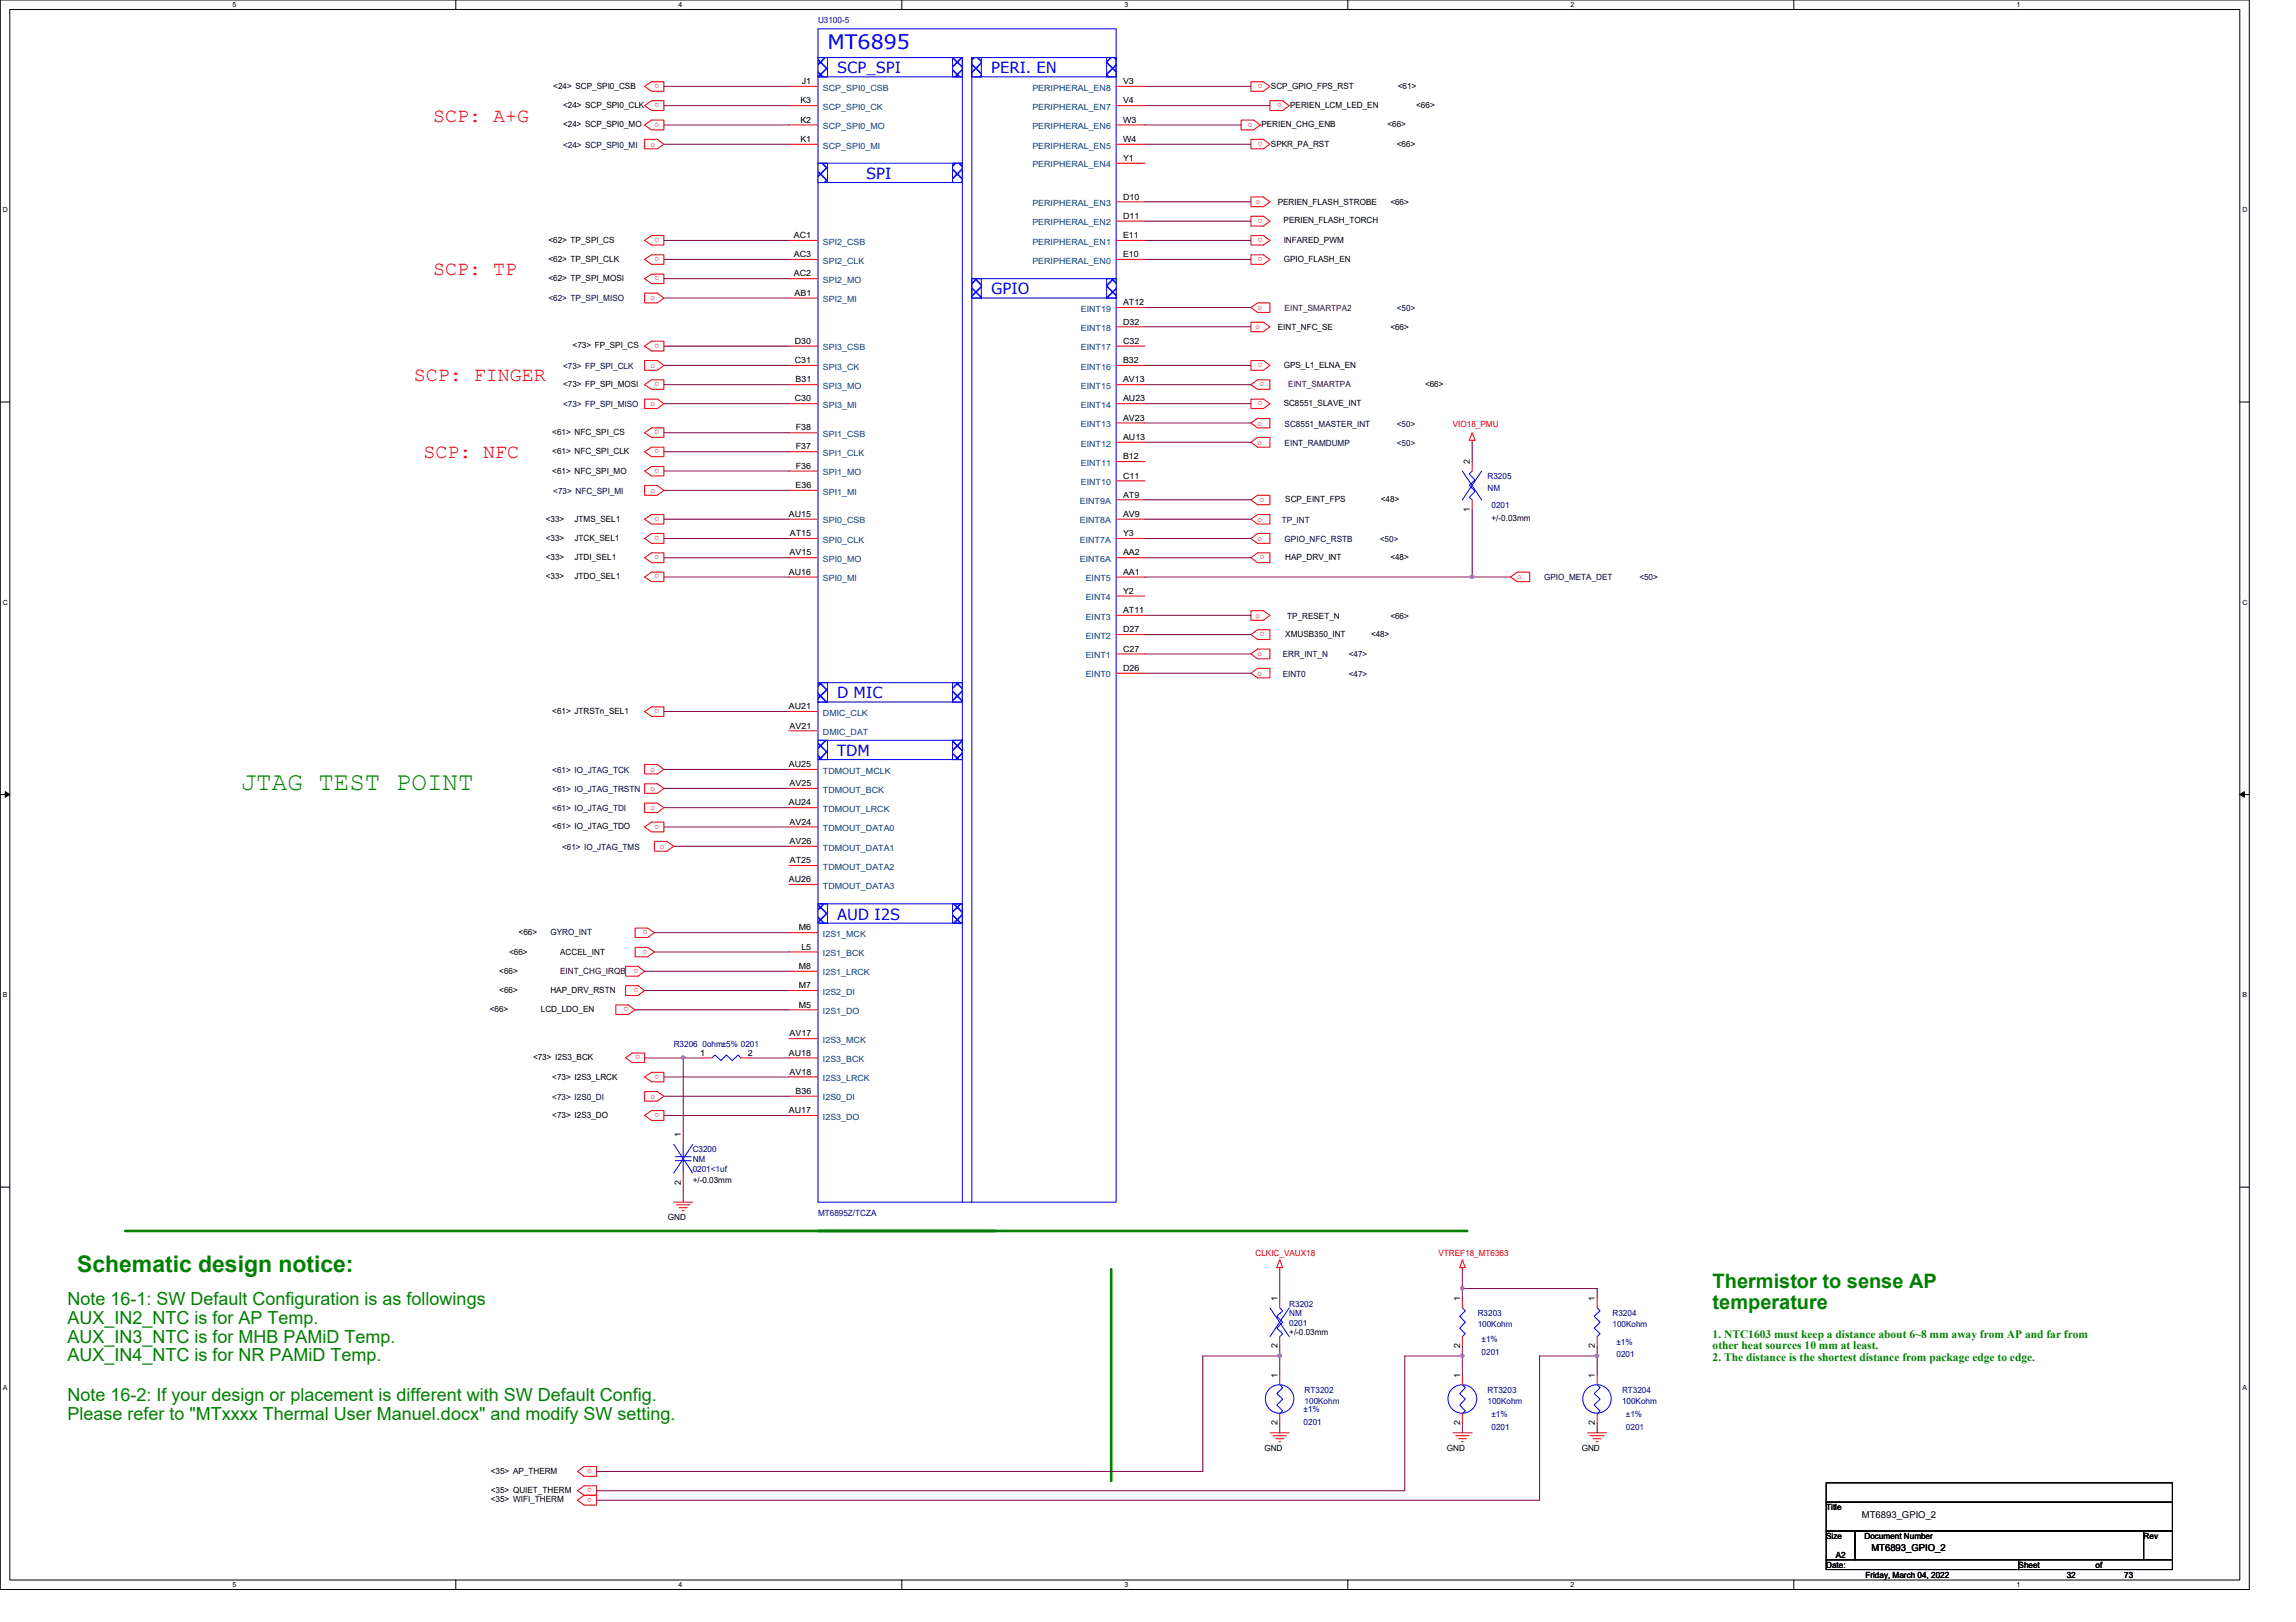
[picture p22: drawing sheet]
<svg xmlns="http://www.w3.org/2000/svg" width="297mm" height="210mm" viewBox="0 0 297 210" stroke-linecap="round" stroke-linejoin="round" font-family="sans-serif">
<defs><g id="words">
<text font-size="3.3" fill="#008000" x="31.2" y="102.2">JTAG TEST POINT</text>
<text font-size="3" fill="#008000" x="10" y="164.5">Schematic design notice:</text>
<text font-size="2.6" fill="#00f" x="107.1" y="6.3">MT6895</text>
<g font-size="2.6" fill="#f00">
<text x="56" y="15.7">SCP: A+G</text>
<text x="56" y="35.6">SCP: TP</text>
<text x="53.6" y="49.4">SCP: FINGER</text>
<text x="54.8" y="59.3">SCP: NFC</text>
</g>
<g font-size="2.6" fill="#008000">
<text x="221.6" y="166.7">Thermistor to sense AP</text>
<text x="221.6" y="169.3">temperature</text>
</g>
<g font-size="2.3" fill="#008000">
<text x="8.7" y="168.9">Note 16-1: SW Default Configuration is as followings</text>
<text x="8.7" y="171.3">AUX_IN2_NTC is for AP Temp.</text>
<text x="8.7" y="173.7">AUX_IN3_NTC is for MHB PAMiD Temp.</text>
<text x="8.7" y="176.1">AUX_IN4_NTC is for NR PAMiD Temp.</text>
<text x="8.7" y="181.4">Note 16-2: If your design or placement is different with SW Default Config.</text>
<text x="8.7" y="183.8">Please refer to &quot;MTxxxx Thermal User Manuel.docx&quot; and modify SW setting.</text>
</g>
<g font-size="2" fill="#00f">
<text x="108.3" y="9.5">SCP_SPI</text>
<text x="128.2" y="9.5">PERI. EN</text>
<text x="112.1" y="23.2">SPI</text>
<text x="128.2" y="38.1">GPIO</text>
<text x="108.3" y="90.4">D MIC</text>
<text x="108.3" y="97.8">TDM</text>
<text x="108.3" y="119">AUD I2S</text>
</g>
<g font-size="1.5" fill="#008000">
<text x="221.6" y="173.1">1. NTC1603 must keep a distance about 6~8 mm away from AP and far from</text>
<text x="221.6" y="174.6">other heat sources 10 mm at least.</text>
<text x="221.6" y="176.1">2. The distance is the shortest distance from package edge to edge.</text>
</g>
<g font-size="1.2">
<text x="240.9" y="196.4">MT6893_GPIO_2</text>
<text x="242.1" y="200.7">MT6893_GPIO_2</text>
</g>
<g font-size="1.1" fill="#000080">
<text x="105.8" y="2.9">U3100-5</text>
<text x="192.4" y="62">R3205</text>
<text x="192.4" y="63.5">NM</text>
<text x="193" y="65.7">0201</text>
<text x="87.2" y="135.5">R3206 0ohm±5% 0201</text>
<text x="89.6" y="149.1">C3200</text>
<text x="89.6" y="150.4">NM</text>
<text x="89.6" y="151.6">0201&lt;1uf</text>
<text x="105.8" y="157.4">MT6895Z/TCZA</text>
<text x="166.8" y="169.1">R3202</text>
<text x="166.8" y="170.3">NM</text>
<text x="166.8" y="171.5">0201</text>
<text x="191.2" y="170.3">R3203</text>
<text x="191.2" y="171.8">100Kohm</text>
<text x="191.7" y="173.7">±1%</text>
<text x="208.6" y="170.3">R3204</text>
<text x="208.6" y="171.8">100Kohm</text>
<text x="191.7" y="175.3">0201</text>
<text x="209.1" y="174">±1%</text>
<text x="209.1" y="175.6">0201</text>
<text x="168.7" y="182.8">±1%</text>
<text x="168.7" y="184.4">0201</text>
<text x="168.8" y="180.3">RT3202</text>
<text x="168.8" y="181.7">100Kohm</text>
<text x="192.4" y="180.3">RT3203</text>
<text x="192.4" y="181.7">100Kohm</text>
<text x="193" y="183.4">±1%</text>
<text x="193" y="185">0201</text>
<text x="209.8" y="180.3">RT3204</text>
<text x="209.8" y="181.7">100Kohm</text>
<text x="210.4" y="183.4">±1%</text>
<text x="210.4" y="185">0201</text>
</g>
<g font-size="1.1">
<text x="71.6" y="11.5">&lt;24&gt; SCP_SPI0_CSB</text>
<text x="103.7" y="10.9">J1</text>
<text x="145.3" y="10.9">V3</text>
<text x="164.4" y="11.5">SCP_GPIO_FPS_RST</text>
<text x="180.8" y="11.5">&lt;61&gt;</text>
<text x="72.9" y="14">&lt;24&gt; SCP_SPI0_CLK</text>
<text x="72.9" y="16.5">&lt;24&gt; SCP_SPI0_MO</text>
<text x="103.5" y="13.4">K3</text>
<text x="103.5" y="15.9">K2</text>
<text x="145.3" y="15.9">W3</text>
<text x="145.3" y="13.4">V4</text>
<text x="163.2" y="16.5">PERIEN_CHG_ENB</text>
<text x="166.9" y="14">PERIEN_LCM_LED_EN</text>
<text x="179.5" y="16.5">&lt;66&gt;</text>
<text x="183.2" y="14">&lt;66&gt;</text>
<text x="103.5" y="18.4">K1</text>
<text x="145.3" y="20.8">Y1</text>
<text x="145.3" y="18.4">W4</text>
<text x="164.4" y="19">SPKR_PA_RST</text>
<text x="180.7" y="19">&lt;66&gt;</text>
<text x="145.3" y="28.3">D11</text>
<text x="145.3" y="25.8">D10</text>
<text x="165.3" y="26.5">PERIEN_FLASH_STROBE</text>
<text x="166.1" y="28.9">PERIEN_FLASH_TORCH</text>
<text x="179.9" y="26.5">&lt;66&gt;</text>
<text x="70.9" y="31.4">&lt;62&gt; TP_SPI_CS</text>
<text x="70.9" y="33.9">&lt;62&gt; TP_SPI_CLK</text>
<text x="102.7" y="33.3">AC3</text>
<text x="102.7" y="35.8">AC2</text>
<text x="102.7" y="30.8">AC1</text>
<text x="145.3" y="33.3">E10</text>
<text x="145.3" y="30.8">E11</text>
<text x="166.1" y="33.9">GPIO_FLASH_EN</text>
<text x="166.1" y="31.4">INFARED_PWM</text>
<text x="70.9" y="36.4">&lt;62&gt; TP_SPI_MOSI</text>
<text x="102.8" y="38.3">AB1</text>
<text x="145.3" y="42">D32</text>
<text x="145.3" y="39.5">AT12</text>
<text x="74.1" y="45.1">&lt;73&gt; FP_SPI_CS</text>
<text x="102.8" y="47">C31</text>
<text x="102.8" y="44.5">D30</text>
<text x="145.3" y="44.5">C32</text>
<text x="145.3" y="47">B32</text>
<text x="165.3" y="42.8">EINT_NFC_SE</text>
<text x="166.1" y="47.6">GPS_L1_ELNA_EN</text>
<text x="179.9" y="42.8">&lt;66&gt;</text>
<text x="72.9" y="50.1">&lt;73&gt; FP_SPI_MOSI</text>
<text x="102.8" y="51.9">C30</text>
<text x="102.9" y="49.5">B31</text>
<text x="145.3" y="49.5">AV13</text>
<text x="145.3" y="51.9">AU23</text>
<text x="166.1" y="52.6">SC8551_SLAVE_INT</text>
<text x="184.4" y="50.1">&lt;66&gt;</text>
<text x="71.5" y="56.3">&lt;61&gt; NFC_SPI_CS</text>
<text x="71.5" y="58.8">&lt;61&gt; NFC_SPI_CLK</text>
<text x="103" y="55.7">F38</text>
<text x="103" y="58.2">F37</text>
<text x="145.3" y="54.4">AV23</text>
<text x="145.3" y="56.9">AU13</text>
<text x="145.3" y="59.4">B12</text>
<text x="71.5" y="61.3">&lt;61&gt; NFC_SPI_MO</text>
<text x="102.9" y="63.2">E36</text>
<text x="103" y="60.7">F36</text>
<text x="145.3" y="64.4">AT9</text>
<text x="145.3" y="61.9">C11</text>
<text x="166.3" y="65">SCP_EINT_FPS</text>
<text x="178.6" y="65">&lt;48&gt;</text>
<text x="190.2" y="60.1" transform="rotate(-90 190.2 60.1)">2</text>
<text x="70.6" y="70">&lt;33&gt;</text>
<text x="70.6" y="67.5">&lt;33&gt;</text>
<text x="74.3" y="70">JTCK_SEL1</text>
<text x="74.3" y="67.5">JTMS_SEL1</text>
<text x="102.1" y="66.9">AU15</text>
<text x="102.1" y="71.9">AV15</text>
<text x="102.2" y="69.4">AT15</text>
<text x="145.3" y="66.9">AV9</text>
<text x="145.3" y="69.4">Y3</text>
<text x="145.3" y="71.9">AA2</text>
<text x="190.2" y="66.2" transform="rotate(-90 190.2 66.2)">1</text>
<text x="193" y="67.4">+/-0.03mm</text>
<text x="70.6" y="72.5">&lt;33&gt;</text>
<text x="70.6" y="75">&lt;33&gt;</text>
<text x="74.3" y="72.5">JTDI_SEL1</text>
<text x="74.3" y="75">JTDO_SEL1</text>
<text x="102.1" y="74.4">AU16</text>
<text x="145.3" y="74.4">AA1</text>
<text x="145.3" y="76.8">Y2</text>
<text x="166.3" y="72.5">HAP_DRV_INT</text>
<text x="179.9" y="72.5">&lt;48&gt;</text>
<text x="145.3" y="79.3">AT11</text>
<text x="145.3" y="81.8">D27</text>
<text x="166.3" y="82.4">XMUSB350_INT</text>
<text x="166.5" y="80.1">TP_RESET_N</text>
<text x="177.4" y="82.4">&lt;48&gt;</text>
<text x="179.9" y="80.1">&lt;66&gt;</text>
<text x="145.3" y="84.3">C27</text>
<text x="145.3" y="86.8">D26</text>
<text x="71.5" y="92.4">&lt;61&gt; JTRSTn_SEL1</text>
<text x="102.1" y="91.8">AU21</text>
<text x="102.1" y="94.3">AV21</text>
<text x="102.1" y="99.3">AU25</text>
<text x="102.1" y="101.7">AV25</text>
<text x="71.5" y="107.3">&lt;61&gt; IO_JTAG_TDO</text>
<text x="102.1" y="104.2">AU24</text>
<text x="102.1" y="106.7">AV24</text>
<text x="102.1" y="109.2">AV26</text>
<text x="102.2" y="111.7">AT25</text>
<text x="102.1" y="114.2">AU26</text>
<text x="64.6" y="126">&lt;66&gt;</text>
<text x="65.9" y="123.5">&lt;66&gt;</text>
<text x="67.1" y="121">&lt;66&gt;</text>
<text x="72.5" y="123.5">ACCEL_INT</text>
<text x="103.3" y="125.4">M8</text>
<text x="103.3" y="120.4">M6</text>
<text x="103.7" y="122.9">L5</text>
<text x="63.4" y="131">&lt;66&gt;</text>
<text x="64.6" y="128.5">&lt;66&gt;</text>
<text x="70" y="131">LCD_LDO_EN</text>
<text x="71.2" y="128.5">HAP_DRV_RSTN</text>
<text x="103.3" y="130.4">M5</text>
<text x="103.3" y="127.9">M7</text>
<text x="69" y="137.2">&lt;73&gt; I2S3_BCK</text>
<text x="90.6" y="136.6">1</text>
<text x="96.7" y="136.6">2</text>
<text x="102.1" y="136.6">AU18</text>
<text x="102.1" y="134.1">AV17</text>
<text x="71.5" y="139.7">&lt;73&gt; I2S3_LRCK</text>
<text x="102.1" y="139.1">AV18</text>
<text x="102.9" y="141.6">B36</text>
<text x="71.5" y="144.7">&lt;73&gt; I2S3_DO</text>
<text x="88.1" y="147.2" transform="rotate(-90 88.1 147.2)">1</text>
<text x="102.1" y="144.1">AU17</text>
<text x="88.1" y="153.3" transform="rotate(-90 88.1 153.3)">2</text>
<text x="89.6" y="153.1">+/-0.03mm</text>
<text x="86.4" y="157.9">GND</text>
<text x="165.3" y="168.4" transform="rotate(-90 165.3 168.4)">1</text>
<text x="166.8" y="172.8">+/-0.03mm</text>
<text x="188.9" y="168.4" transform="rotate(-90 188.9 168.4)">1</text>
<text x="206.3" y="168.4" transform="rotate(-90 206.3 168.4)">1</text>
<text x="165.3" y="178.3" transform="rotate(-90 165.3 178.3)">1</text>
<text x="165.3" y="174.5" transform="rotate(-90 165.3 174.5)">2</text>
<text x="188.9" y="174.5" transform="rotate(-90 188.9 174.5)">2</text>
<text x="188.9" y="178.3" transform="rotate(-90 188.9 178.3)">1</text>
<text x="206.3" y="178.3" transform="rotate(-90 206.3 178.3)">1</text>
<text x="206.3" y="174.5" transform="rotate(-90 206.3 174.5)">2</text>
<text x="165.3" y="184.4" transform="rotate(-90 165.3 184.4)">2</text>
<text x="188.9" y="184.4" transform="rotate(-90 188.9 184.4)">2</text>
<text x="206.3" y="184.4" transform="rotate(-90 206.3 184.4)">2</text>
<text x="63.5" y="190.7">&lt;35&gt; AP_THERM</text>
<text x="163.6" y="187.7">GND</text>
<text x="187.2" y="187.7">GND</text>
<text x="204.6" y="187.7">GND</text>
<text x="63.5" y="193.2">&lt;35&gt; QUIET_THERM</text>
<text x="63.5" y="194.4">&lt;35&gt; WIFI_THERM</text>
<text x="236.3" y="195.5">Title</text>
<text x="236.3" y="199.2">Size</text>
<text x="236.3" y="202.9">Date:</text>
<text x="237.5" y="201.7">A2</text>
<text x="241.2" y="199.2">Document Number</text>
<text x="261.2" y="202.9">Sheet</text>
<text x="271.1" y="202.9">of</text>
<text x="277.3" y="199.2">Rev</text>
<text x="241.3" y="204.2">Friday, March 04, 2022</text>
<text x="267.4" y="204.2">32</text>
<text x="274.8" y="204.2">73</text>
</g>
<g font-size="1.1" fill="#f00">
<text x="85.3" y="10.9" transform="rotate(180 85.3 10.9)">o</text>
<text x="163.3" y="10.9" transform="rotate(180 163.3 10.9)">o</text>
<text x="85.3" y="13.4" transform="rotate(180 85.3 13.4)">o</text>
<text x="85.3" y="15.9" transform="rotate(180 85.3 15.9)">o</text>
<text x="162" y="15.9" transform="rotate(180 162 15.9)">o</text>
<text x="165.8" y="13.4" transform="rotate(180 165.8 13.4)">o</text>
<text x="84.2" y="19">o</text>
<text x="163.3" y="18.3" transform="rotate(180 163.3 18.3)">o</text>
<text x="162.4" y="26.4">o</text>
<text x="163.3" y="28.3" transform="rotate(180 163.3 28.3)">o</text>
<text x="85.3" y="30.8" transform="rotate(180 85.3 30.8)">o</text>
<text x="85.3" y="33.3" transform="rotate(180 85.3 33.3)">o</text>
<text x="85.3" y="35.8" transform="rotate(180 85.3 35.8)">o</text>
<text x="163.3" y="33.3" transform="rotate(180 163.3 33.3)">o</text>
<text x="163.3" y="30.8" transform="rotate(180 163.3 30.8)">o</text>
<text x="84.2" y="38.9">o</text>
<text x="162.7" y="40.1">o</text>
<text x="84.2" y="47.6">o</text>
<text x="85.3" y="44.5" transform="rotate(180 85.3 44.5)">o</text>
<text x="162.4" y="42.6">o</text>
<text x="163.3" y="47" transform="rotate(180 163.3 47)">o</text>
<text x="84.2" y="52.6">o</text>
<text x="85.3" y="49.4" transform="rotate(180 85.3 49.4)">o</text>
<text x="163.3" y="51.9" transform="rotate(180 163.3 51.9)">o</text>
<text x="163.6" y="49.4" transform="rotate(180 163.6 49.4)">o</text>
<text x="85.3" y="55.7" transform="rotate(180 85.3 55.7)">o</text>
<text x="85.3" y="58.2" transform="rotate(180 85.3 58.2)">o</text>
<text x="162.7" y="55.1">o</text>
<text x="162.7" y="57.5">o</text>
<text x="188" y="55.2">VIO18_PMU</text>
<text x="84.2" y="63.8">o</text>
<text x="85.3" y="60.7" transform="rotate(180 85.3 60.7)">o</text>
<text x="163.6" y="64.4" transform="rotate(180 163.6 64.4)">o</text>
<text x="85.3" y="69.4" transform="rotate(180 85.3 69.4)">o</text>
<text x="85.3" y="71.9" transform="rotate(180 85.3 71.9)">o</text>
<text x="85.3" y="66.9" transform="rotate(180 85.3 66.9)">o</text>
<text x="162.7" y="70">o</text>
<text x="162.7" y="67.5">o</text>
<text x="163.6" y="71.9" transform="rotate(180 163.6 71.9)">o</text>
<text x="85.3" y="74.3" transform="rotate(180 85.3 74.3)">o</text>
<text x="196.3" y="75">o</text>
<text x="162.4" y="80">o</text>
<text x="163.6" y="81.8" transform="rotate(180 163.6 81.8)">o</text>
<text x="162.7" y="84.9">o</text>
<text x="162.7" y="87.4">o</text>
<text x="85.3" y="91.8" transform="rotate(180 85.3 91.8)">o</text>
<text x="84.2" y="99.9">o</text>
<text x="84.2" y="102.4">o</text>
<text x="84.2" y="104.9">o</text>
<text x="85.3" y="106.7" transform="rotate(180 85.3 106.7)">o</text>
<text x="85.4" y="109.8">o</text>
<text x="82.5" y="125.4" transform="rotate(180 82.5 125.4)">o</text>
<text x="83.8" y="120.4" transform="rotate(180 83.8 120.4)">o</text>
<text x="83.8" y="122.9" transform="rotate(180 83.8 122.9)">o</text>
<text x="81.3" y="130.3" transform="rotate(180 81.3 130.3)">o</text>
<text x="82.5" y="127.9" transform="rotate(180 82.5 127.9)">o</text>
<text x="82.8" y="136.6" transform="rotate(180 82.8 136.6)">o</text>
<text x="84.2" y="142.2">o</text>
<text x="85.3" y="139.1" transform="rotate(180 85.3 139.1)">o</text>
<text x="85.3" y="144.1" transform="rotate(180 85.3 144.1)">o</text>
<text x="162.4" y="162.6">CLKIC_VAUX18</text>
<text x="186.1" y="162.6">VTREF18_MT6363</text>
<text x="76.6" y="190.1" transform="rotate(180 76.6 190.1)">o</text>
<text x="76.6" y="192.6" transform="rotate(180 76.6 192.6)">o</text>
<text x="76.6" y="193.8" transform="rotate(180 76.6 193.8)">o</text>
</g>
<g font-size="1.1" fill="#004080">
<text x="106.5" y="11.7">SCP_SPI0_CSB</text>
<text x="133.6" y="11.7">PERIPHERAL_EN8</text>
<text x="106.5" y="14.2">SCP_SPI0_CK</text>
<text x="106.5" y="16.7">SCP_SPI0_MO</text>
<text x="133.6" y="16.7">PERIPHERAL_EN6</text>
<text x="133.6" y="14.2">PERIPHERAL_EN7</text>
<text x="106.5" y="19.2">SCP_SPI0_MI</text>
<text x="133.6" y="21.7">PERIPHERAL_EN4</text>
<text x="133.6" y="19.2">PERIPHERAL_EN5</text>
<text x="133.6" y="29.2">PERIPHERAL_EN2</text>
<text x="133.6" y="26.7">PERIPHERAL_EN3</text>
<text x="106.5" y="34.1">SPI2_CLK</text>
<text x="106.5" y="31.7">SPI2_CSB</text>
<text x="133.6" y="34.1">PERIPHERAL_EN0</text>
<text x="133.6" y="31.7">PERIPHERAL_EN1</text>
<text x="106.5" y="36.6">SPI2_MO</text>
<text x="106.5" y="39.1">SPI2_MI</text>
<text x="139.8" y="40.3">EINT19</text>
<text x="106.5" y="47.8">SPI3_CK</text>
<text x="106.5" y="45.3">SPI3_CSB</text>
<text x="139.8" y="45.3">EINT17</text>
<text x="139.8" y="42.8">EINT18</text>
<text x="139.8" y="47.8">EINT16</text>
<text x="106.5" y="52.8">SPI3_MI</text>
<text x="106.5" y="50.3">SPI3_MO</text>
<text x="139.8" y="50.3">EINT15</text>
<text x="139.8" y="52.8">EINT14</text>
<text x="106.5" y="56.6">SPI1_CSB</text>
<text x="106.5" y="59">SPI1_CLK</text>
<text x="139.8" y="55.3">EINT13</text>
<text x="139.8" y="57.8">EINT12</text>
<text x="106.5" y="61.5">SPI1_MO</text>
<text x="106.5" y="64">SPI1_MI</text>
<text x="139.7" y="65.2">EINT9A</text>
<text x="139.8" y="60.3">EINT11</text>
<text x="139.8" y="62.8">EINT10</text>
<text x="106.5" y="67.7">SPI0_CSB</text>
<text x="106.5" y="70.2">SPI0_CLK</text>
<text x="139.7" y="67.7">EINT8A</text>
<text x="139.7" y="70.2">EINT7A</text>
<text x="106.5" y="72.7">SPI0_MO</text>
<text x="106.5" y="75.2">SPI0_MI</text>
<text x="139.7" y="72.7">EINT6A</text>
<text x="140.5" y="75.2">EINT5</text>
<text x="140.5" y="77.7">EINT4</text>
<text x="140.5" y="80.2">EINT3</text>
<text x="140.5" y="82.7">EINT2</text>
<text x="140.5" y="85.2">EINT1</text>
<text x="140.5" y="87.7">EINT0</text>
<text x="106.5" y="92.6">DMIC_CLK</text>
<text x="106.5" y="95.1">DMIC_DAT</text>
<text x="106.5" y="100.1">TDMOUT_MCLK</text>
<text x="106.5" y="102.6">TDMOUT_BCK</text>
<text x="106.5" y="105.1">TDMOUT_LRCK</text>
<text x="106.5" y="107.6">TDMOUT_DATA0</text>
<text x="106.5" y="110.1">TDMOUT_DATA1</text>
<text x="106.5" y="112.6">TDMOUT_DATA2</text>
<text x="106.5" y="115">TDMOUT_DATA3</text>
<text x="106.5" y="123.7">I2S1_BCK</text>
<text x="106.5" y="121.2">I2S1_MCK</text>
<text x="106.5" y="126.2">I2S1_LRCK</text>
<text x="106.5" y="131.2">I2S1_DO</text>
<text x="106.5" y="128.7">I2S2_DI</text>
<text x="106.5" y="137.5">I2S3_BCK</text>
<text x="106.5" y="135">I2S3_MCK</text>
<text x="106.5" y="142.4">I2S0_DI</text>
<text x="106.5" y="139.9">I2S3_LRCK</text>
<text x="106.5" y="144.9">I2S3_DO</text>
</g>
<g font-size="1.1" fill="#000040">
<text x="72.9" y="19.1">&lt;24&gt; SCP_SPI0_MI</text>
<text x="70.9" y="39">&lt;62&gt; TP_SPI_MISO</text>
<text x="180.7" y="40.3">&lt;50&gt;</text>
<text x="72.9" y="47.7">&lt;73&gt; FP_SPI_CLK</text>
<text x="72.9" y="52.7">&lt;73&gt; FP_SPI_MISO</text>
<text x="166.2" y="55.2">SC8551_MASTER_INT</text>
<text x="166.2" y="57.7">EINT_RAMDUMP</text>
<text x="180.7" y="55.2">&lt;50&gt;</text>
<text x="180.7" y="57.7">&lt;50&gt;</text>
<text x="71.6" y="63.9">&lt;73&gt; NFC_SPI_MI</text>
<text x="165.8" y="67.6">TP_INT</text>
<text x="166.2" y="70.1">GPIO_NFC_RSTB</text>
<text x="178.5" y="70.1">&lt;50&gt;</text>
<text x="199.8" y="75.1">GPIO_META_DET</text>
<text x="212.1" y="75.1">&lt;50&gt;</text>
<text x="165.9" y="85">ERR_INT_N</text>
<text x="165.9" y="87.5">EINT0</text>
<text x="174.5" y="85">&lt;47&gt;</text>
<text x="174.5" y="87.5">&lt;47&gt;</text>
<text x="71.5" y="100">&lt;61&gt; IO_JTAG_TCK</text>
<text x="71.5" y="102.5">&lt;61&gt; IO_JTAG_TRSTN</text>
<text x="71.5" y="105">&lt;61&gt; IO_JTAG_TDI</text>
<text x="72.7" y="109.9">&lt;61&gt; IO_JTAG_TMS</text>
<text x="71.2" y="121">GYRO_INT</text>
<text x="71.5" y="142.3">&lt;73&gt; I2S0_DI</text>
</g>
<g font-size="1.1" fill="#400040">
<text x="166.2" y="40.3">EINT_SMARTPA2</text>
<text x="166.7" y="50.1">EINT_SMARTPA</text>
</g>
<text font-size="1.1" fill="#400000" x="72.5" y="126">EINT_CHG_IRQB</text>
<g font-size=".9">
<text x="30.1" y=".9">5</text>
<text x="87.8" y=".9">4</text>
<text x="145.5" y=".9">3</text>
<text x="203.2" y=".9">2</text>
<text x="260.9" y=".9">1</text>
<text x=".4" y="27.4">D</text>
<text x="290.1" y="27.4">D</text>
<text x=".4" y="78.2">C</text>
<text x="290.1" y="78.2">C</text>
<text x=".4" y="129">B</text>
<text x="290.1" y="129">B</text>
<text x=".4" y="179.8">A</text>
<text x="290.1" y="179.8">A</text>
<text x="30.1" y="205.4">5</text>
<text x="87.8" y="205.4">4</text>
<text x="145.5" y="205.4">3</text>
<text x="203.2" y="205.4">2</text>
<text x="260.9" y="205.4">1</text>
</g>
</g></defs>
<path d="M0 0h291v205.7h-291zM1.3 1.2h288.5v203.3h-288.5z" fill="none" stroke="#000" stroke-width=".13"/>
<g fill="#fff">
<path d="M30.1 .1h.5v1h-.5z"/>
<path d="M30.1 204.6h.5v1h-.5z"/>
</g>
<path d="M59 0v1.2M59 204.5v1.2" fill="none" stroke="#000" stroke-width=".13"/>
<g fill="#fff">
<path d="M87.8 .1h.5v1h-.5z"/>
<path d="M87.8 204.6h.5v1h-.5z"/>
</g>
<path d="M116.7 0v1.2M116.7 204.5v1.2" fill="none" stroke="#000" stroke-width=".13"/>
<g fill="#fff">
<path d="M145.5 .1h.5v1h-.5z"/>
<path d="M145.5 204.6h.5v1h-.5z"/>
</g>
<path d="M174.4 0v1.2M174.4 204.5v1.2" fill="none" stroke="#000" stroke-width=".13"/>
<g fill="#fff">
<path d="M203.2 .1h.5v1h-.5z"/>
<path d="M203.2 204.6h.5v1h-.5z"/>
</g>
<path d="M232.1 0v1.2M232.1 204.5v1.2" fill="none" stroke="#000" stroke-width=".13"/>
<g fill="#fff">
<path d="M260.9 .1h.5v1h-.5z"/>
<path d="M260.9 204.6h.5v1h-.5z"/>
<path d="M.4 26.6h.6v1h-.6z"/>
<path d="M290.1 26.6h.6v1h-.6z"/>
<path d="M.4 77.4h.6v1h-.6z"/>
<path d="M290.1 77.4h.6v1h-.6z"/>
</g>
<path d="M0 52h1.3M289.8 52h1.2" fill="none" stroke="#000" stroke-width=".13"/>
<g fill="#fff">
<path d="M.4 128.2h.6v1h-.6z"/>
<path d="M290.1 128.2h.6v1h-.6z"/>
</g>
<path d="M0 102.8h1.3M.7 102.4l.6 .4-.6 .4zM289.8 102.8h1.2M289.8 102.8l.6-.4v.8z" fill="none" stroke="#000" stroke-width=".13"/>
<path d="M.7 102.4l.6 .4-.6 .4zM289.8 102.8l.6-.4v.8z" fill="#000"/>
<g fill="#fff">
<path d="M.4 179h.5v1h-.5z"/>
<path d="M290.1 179h.6v1h-.6z"/>
</g>
<path d="M0 153.6h1.3M289.8 153.6h1.2M236.3 191.9h44.7v2.5h-44.7zM236.3 194.4h44.7v3.7h-44.7zM236.3 198.1h3.7v3.7h-3.7zM240 198.1h37.3v3.7h-37.3zM277.3 198.1h3.7v3.7h-3.7zM236.3 201.8h24.9v1.3h-24.9zM261.2 201.8h19.8v1.3h-19.8z" fill="none" stroke="#000" stroke-width=".13"/>
<path d="M16.2 159.3h173.6M143.8 164.3v27.3" fill="none" stroke="#008000" stroke-width=".34"/>
<g fill="none" stroke="#f00" stroke-width=".13">
<path d="M83.4 18h1.6l.9 .7-.9 .6h-1.6zM83.4 11.2l.9-.6h1.6v1.2h-1.6zM83.4 13.7l.9-.7h1.6v1.3h-1.6zM83.4 16.2l.9-.7h1.6v1.3h-1.6zM160.6 15.5h1.6l.9 .7-.9 .6h-1.6zM161.8 10.6h1.6l.9 .6-.9 .6h-1.6zM161.8 18h1.6l.9 .7-.9 .6h-1.6zM164.3 13h1.6l.9 .7-.9 .6h-1.6zM83.4 37.9h1.6l.9 .7-.9 .6h-1.6zM83.4 31.1l.9-.6h1.6v1.2h-1.6zM83.4 33.6l.9-.6h1.6v1.2h-1.6zM83.4 36.1l.9-.6h1.6v1.2h-1.6z"/>
<path d="M161.8 33h1.6l.9 .6-.9 .6h-1.6zM161.8 25.5h1.6l.9 .6-.9 .7h-1.6zM161.8 28h1.6l.9 .6-.9 .7h-1.6zM161.8 30.5h1.6l.9 .6-.9 .6h-1.6zM161.8 39.8l.9-.6h1.6v1.2h-1.6zM83.4 51.6h1.6l.9 .6-.9 .7h-1.6zM83.4 46.7h1.6l.9 .6-.9 .6h-1.6zM83.4 49.8l.9-.7h1.6v1.3h-1.6zM83.4 44.8l.9-.6h1.6v1.2h-1.6zM83.4 56l.9-.6h1.6v1.2h-1.6zM83.4 58.5l.9-.6h1.6v1.2h-1.6zM161.8 46.7h1.6l.9 .6-.9 .6h-1.6z"/>
<path d="M161.8 49.8l.9-.7h1.6v1.3h-1.6zM161.8 51.6h1.6l.9 .6-.9 .7h-1.6zM161.8 54.7l.9-.6h1.6v1.3h-1.6zM161.8 41.7h1.6l.9 .6-.9 .6h-1.6zM161.8 57.2l.9-.6h1.6v1.3h-1.6zM190.5 57v.2M190.5 56l.3 1h-.7zM83.4 62.8h1.6l.9 .7-.9 .6h-1.6zM83.4 61l.9-.6h1.6v1.2h-1.6zM83.4 69.7l.9-.7h1.6v1.3h-1.6zM83.4 72.2l.9-.7h1.6v1.3h-1.6zM83.4 67.2l.9-.6h1.6v1.2h-1.6z"/>
<path d="M83.4 74.7l.9-.7h1.6v1.3h-1.6zM161.8 79h1.6l.9 .6-.9 .7h-1.6zM161.8 64.7l.9-.6h1.6v1.2h-1.6zM161.8 69.7l.9-.7h1.6v1.3h-1.6zM161.8 72.2l.9-.7h1.6v1.3h-1.6zM161.8 67.2l.9-.6h1.6v1.2h-1.6zM195.4 74.7l.9-.7h1.6v1.3h-1.6zM83.4 98.9h1.6l.9 .7-.9 .6h-1.6zM83.4 92.1l.9-.6h1.6v1.2h-1.6zM161.8 84.6l.9-.6h1.6v1.3h-1.6zM161.8 82.1l.9-.6h1.6v1.3h-1.6zM161.8 87.1l.9-.6h1.6v1.2h-1.6z"/>
<path d="M83.4 101.4h1.6l.9 .6-.9 .7h-1.6zM83.4 103.9h1.6l.9 .6-.9 .7h-1.6zM83.4 107l.9-.6h1.6v1.3h-1.6zM84.7 108.9h1.6l.9 .6-.9 .7h-1.6zM79.7 130h1.6l.9 .7-.9 .6h-1.6zM80.9 136.9l.9-.6h1.6v1.2h-1.6zM80.9 127.6h1.6l.9 .6-.9 .6h-1.6zM80.9 125.1h1.6l.9 .6-.9 .6h-1.6zM82.2 120.1h1.6l.9 .6-.9 .6h-1.6zM82.2 122.6h1.6l.9 .6-.9 .6h-1.6zM83.4 139.4l.9-.6h1.6v1.2h-1.6zM83.4 141.3h1.6l.9 .6-.9 .6h-1.6z"/>
<path d="M83.4 144.4l.9-.7h1.6v1.3h-1.6zM87.2 155.6h2.4M87.5 155.9h1.8M87.9 156.3h1M88.3 156.7h.2M165.6 163l.3 1h-.7zM165.6 164v.3M165.6 178v1.2M189.2 164v.3M189.2 163l.4 1h-.8zM189.2 168v1.3M189.2 173v1.2"/>
<path d="M206.6 178v1.2M74.7 190.4l.9-.6h1.6v1.3h-1.6zM74.7 192.9l.9-.6h1.6v1.2h-1.6zM74.7 194.1l.9-.6h1.6v1.3h-1.6zM164.3 185.4h2.5M164.7 185.8h1.7M165.1 186.2h1M165.4 186.6h.3M165.6 182.9v1.3M188 185.4h2.5M188.3 185.8h1.8M188.7 186.2h1"/>
<path d="M189.1 186.6h.2M205.4 185.4h2.5M205.7 185.8h1.8M206.1 186.2h1M206.5 186.6h.3M206.6 182.9v1.3"/>
</g>
<g fill="none" stroke="#00f" stroke-width=".13">
<path d="M165.6 179.2l.3 .4-.7 .7 .7 .8-.7 .7 .7 .8-.3 .3M189.2 169.3l.4 .3-.8 .8 .8 .7-.8 .8 .8 .7-.4 .4M206.6 179.2l.4 .4-.8 .7 .8 .8-.8 .7 .8 .8-.4 .3"/>
<circle cx="165.5" cy="181" r="1.85"/>
<circle cx="206.6" cy="181" r="1.85"/>
</g>
<path d="M143.2 7.4h1.2v2.5h-1.2z" fill-rule="evenodd" fill="#fff"/>
<path d="M143.2 7.4h1.2v2.5h-1.2z" fill-rule="evenodd" fill="#00f"/>
<path d="M105.8 3.7h38.6v151.9h-38.6zM143.2 7.4h1.2v2.5h-1.2z" fill="none" stroke="#00f" stroke-width=".13"/>
<path d="M125.7 7.4h1.3v2.5h-1.3z" fill-rule="evenodd" fill="#fff"/>
<path d="M125.7 7.4h1.3v2.5h-1.3z" fill-rule="evenodd" fill="#00f"/>
<path d="M125.7 7.4h1.3v2.5h-1.3z" fill="none" stroke="#00f" stroke-width=".13"/>
<path d="M105.8 7.4h1.3v2.5h-1.3z" fill-rule="evenodd" fill="#fff"/>
<path d="M105.8 7.4h1.3v2.5h-1.3z" fill-rule="evenodd" fill="#00f"/>
<path d="M105.8 7.4h1.3v2.5h-1.3z" fill="none" stroke="#00f" stroke-width=".13"/>
<path d="M123.2 7.4h1.3v2.5h-1.3z" fill-rule="evenodd" fill="#fff"/>
<path d="M123.2 7.4h1.3v2.5h-1.3z" fill-rule="evenodd" fill="#00f"/>
<path d="M123.2 7.4h1.3v2.5h-1.3z" fill="none" stroke="#00f" stroke-width=".13"/>
<path d="M105.8 88.3h1.3v2.5h-1.3z" fill-rule="evenodd" fill="#fff"/>
<path d="M105.8 88.3h1.3v2.5h-1.3z" fill-rule="evenodd" fill="#00f"/>
<path d="M105.8 88.3h1.3v2.5h-1.3z" fill="none" stroke="#00f" stroke-width=".13"/>
<path d="M123.2 88.3h1.3v2.5h-1.3z" fill-rule="evenodd" fill="#fff"/>
<path d="M123.2 88.3h1.3v2.5h-1.3z" fill-rule="evenodd" fill="#00f"/>
<path d="M123.2 88.3h1.3v2.5h-1.3z" fill="none" stroke="#00f" stroke-width=".13"/>
<path d="M105.8 117h1.3v2.5h-1.3z" fill-rule="evenodd" fill="#fff"/>
<path d="M105.8 117h1.3v2.5h-1.3z" fill-rule="evenodd" fill="#00f"/>
<path d="M105.8 117h1.3v2.5h-1.3z" fill="none" stroke="#00f" stroke-width=".13"/>
<path d="M123.2 117h1.3v2.5h-1.3z" fill-rule="evenodd" fill="#fff"/>
<path d="M123.2 117h1.3v2.5h-1.3z" fill-rule="evenodd" fill="#00f"/>
<path d="M123.2 117h1.3v2.5h-1.3z" fill="none" stroke="#00f" stroke-width=".13"/>
<path d="M105.8 21.1h1.3v2.5h-1.3z" fill-rule="evenodd" fill="#fff"/>
<path d="M105.8 21.1h1.3v2.5h-1.3z" fill-rule="evenodd" fill="#00f"/>
<path d="M105.8 21.1h1.3v2.5h-1.3z" fill="none" stroke="#00f" stroke-width=".13"/>
<path d="M105.8 95.8h1.3v2.5h-1.3z" fill-rule="evenodd" fill="#fff"/>
<path d="M105.8 95.8h1.3v2.5h-1.3z" fill-rule="evenodd" fill="#00f"/>
<path d="M105.8 95.8h1.3v2.5h-1.3z" fill="none" stroke="#00f" stroke-width=".13"/>
<path d="M123.2 95.8h1.3v2.5h-1.3z" fill-rule="evenodd" fill="#fff"/>
<path d="M123.2 95.8h1.3v2.5h-1.3z" fill-rule="evenodd" fill="#00f"/>
<path d="M123.2 95.8h1.3v2.5h-1.3z" fill="none" stroke="#00f" stroke-width=".13"/>
<path d="M143.2 36.1h1.2v2.5h-1.2z" fill-rule="evenodd" fill="#fff"/>
<path d="M143.2 36.1h1.2v2.5h-1.2z" fill-rule="evenodd" fill="#00f"/>
<path d="M143.2 36.1h1.2v2.5h-1.2z" fill="none" stroke="#00f" stroke-width=".13"/>
<path d="M125.7 36.1h1.3v2.5h-1.3z" fill-rule="evenodd" fill="#fff"/>
<path d="M125.7 36.1h1.3v2.5h-1.3z" fill-rule="evenodd" fill="#00f"/>
<path d="M125.7 36.1h1.3v2.5h-1.3z" fill="none" stroke="#00f" stroke-width=".13"/>
<path d="M123.2 21.1h1.3v2.5h-1.3z" fill-rule="evenodd" fill="#fff"/>
<path d="M123.2 21.1h1.3v2.5h-1.3z" fill-rule="evenodd" fill="#00f"/>
<g fill="none" stroke="#00f" stroke-width=".13">
<path d="M105.8 7.5h18.7v148.1M105.8 9.9h18.7M125.7 9.9h18.7M144.4 7.5h-18.7v148.1M105.8 21.1h18.7M105.8 23.6h18.7M123.2 21.1h1.3v2.5h-1.3zM125.7 38.6h18.7M125.7 36.1h18.7M189.2 61l2.5 3.7M190.5 61l-.4 .3 .7 .8-.7 .7 .7 .8-.7 .7 .4 .4M191.7 61l-2.5 3.7"/>
<path d="M105.8 88.4h18.7M105.8 90.8h18.7M105.8 98.3h18.7M105.8 95.8h18.7M105.8 119.5h18.7M105.8 117h18.7M92.1 136.9l.4-.4 .8 .7 .7-.7 .7 .7 .8-.7 .3 .4M87.2 148.1l2.4 3.7M87.4 149.7h2M87.4 150.2h2M88.4 148.1v1.6M88.4 150.2v1.6"/>
<path d="M89.6 148.1l-2.4 3.7M164.3 169.3l2.5 3.7M165.6 169.3l.3 .3-.7 .8 .7 .7-.7 .8 .7 .7-.3 .4M166.8 169.3l-2.5 3.7M189.2 179.2l.4 .4-.8 .7 .8 .8-.8 .7 .8 .8-.4 .3M206.6 169.3l.4 .3-.8 .8 .8 .7-.8 .8 .8 .7-.4 .4"/>
<circle cx="189.2" cy="181" r="1.86"/>
</g>
<g fill="none" stroke="#f00" stroke-width=".13">
<path d="M102.1 18.7h3.7M102.1 16.2h3.7M102.1 13.7h3.7M102.1 11.2h3.7M144.4 18.7h3.7M144.4 16.2h3.7M144.4 13.7h3.7M144.4 11.2h3.7M102.1 33.6h3.7M102.1 31.1h3.7M102.1 36.1h3.7M102.1 38.6h3.7"/>
<path d="M144.4 33.6h3.7M144.4 31.1h3.7M144.4 28.6h3.7M144.4 26.1h3.7M144.4 21.1h3.7M144.4 39.8h3.7M102.1 47.3h3.7M102.1 49.8h3.7M102.1 52.2h3.7M102.1 44.8h3.7M102.1 56h3.7M102.1 58.5h3.7"/>
<path d="M144.4 47.3h3.7M144.4 49.8h3.7M144.4 52.2h3.7M144.4 54.7h3.7M144.4 57.2h3.7M144.4 59.7h3.7M144.4 44.8h3.7M144.4 42.3h3.7M190.5 59.7v1.3M102.1 67.2h3.7M102.1 69.7h3.7M102.1 72.2h3.7"/>
<path d="M102.1 74.7h3.7M102.1 61h3.7M102.1 63.5h3.7M144.4 62.2h3.7M144.4 64.7h3.7M144.4 67.2h3.7M144.4 69.7h3.7M144.4 72.2h3.7M144.4 74.7h3.7M144.4 77.1h3.7M144.4 79.6h3.7M190.5 64.7v1.3"/>
<path d="M102.1 92.1h3.7M102.1 94.6h3.7M102.1 99.6h3.7M144.4 82.1h3.7M144.4 84.6h3.7M144.4 87.1h3.7M102.1 102h3.7M102.1 104.5h3.7M102.1 107h3.7M102.1 109.5h3.7M102.1 112h3.7M102.1 114.5h3.7"/>
<path d="M90.9 136.9h1.2M95.8 136.9h1.3M102.1 136.9h3.7M102.1 139.4h3.7M102.1 134.4h3.7M102.1 123.2h3.7M102.1 125.7h3.7M102.1 130.7h3.7M102.1 120.7h3.7M102.1 128.2h3.7M88.4 146.9v1.2M88.4 151.8v1.3"/>
<path d="M102.1 141.9h3.7M102.1 144.4h3.7M165.6 168v1.3M165.6 173v1.2M189.2 178v1.2M206.6 168v1.3M206.6 173v1.2M189.2 182.9v1.3"/>
</g>
<g fill="none" stroke="#800040" stroke-width=".13">
<path d="M85.9 11.2h16.2M85.9 13.7h16.2M85.9 16.2h16.2M85.9 18.7h16.2M148.1 11.2h13.7M148.1 26.1h13.7M85.9 44.8h16.2M85.9 47.3h16.2M85.9 49.8h16.2M85.9 52.2h16.2M85.9 99.6h16.2M165.6 164.3v3.7"/>
<path d="M165.6 174.2v1.3h-10v14.9"/>
</g>
<path d="M165.4 175.3h.3l.1 .1-.1 .2-.2 .1-.1-.1z" fill-rule="evenodd" fill="#f0f"/>
<path d="M165.4 175.3h.3l.1 .1-.1 .2-.2 .1-.1-.1z" fill="none" stroke="#f0f" stroke-width=".13"/>
<g fill="none" stroke="#800040" stroke-width=".13">
<path d="M148.1 16.2h12.5M148.1 28.6h13.7M148.1 33.6h13.7M148.1 42.3h13.7M148.1 47.3h13.7M148.1 52.2h13.7M148.1 54.7h13.7M148.1 74.7h42.4M148.1 64.7h13.7M148.1 69.7h13.7M148.1 72.2h13.7M85.9 92.1h16.2"/>
<path d="M85.9 102h16.2M85.9 104.5h16.2M83.4 136.9h5M85.9 139.4h16.2M85.9 141.9h16.2M85.9 144.4h16.2M165.6 175.5v2.5M77.2 190.4h78.4M165.6 184.2v1.2"/>
</g>
<path d="M190.3 74.5h.3l.1 .1-.1 .2h-.2h-.1z" fill-rule="evenodd" fill="#f0f"/>
<path d="M190.3 74.5h.3l.1 .1-.1 .2h-.2h-.1z" fill="none" stroke="#f0f" stroke-width=".13"/>
<g fill="none" stroke="#800040" stroke-width=".13">
<path d="M85.9 31.1h16.2M85.9 33.6h16.2M85.9 36.1h16.2M85.9 38.6h16.2M148.1 39.8h13.7M148.1 31.1h13.7M85.9 56h16.2M85.9 58.5h16.2M85.9 61h16.2M85.9 63.5h16.2M148.1 79.6h13.7M84.7 120.7h17.4"/>
<path d="M84.7 123.2h17.4M189.2 174.2v1.3h-7.5"/>
</g>
<path d="M189 175.3h.3l.1 .1-.1 .2-.1 .1-.2-.1z" fill-rule="evenodd" fill="#f0f"/>
<path d="M189 175.3h.3l.1 .1-.1 .2-.1 .1-.2-.1z" fill="none" stroke="#f0f" stroke-width=".13"/>
<path d="M189.2 175.5v2.5M206.6 174.2v1.3h-7.4M189.2 184.2v1.2" fill="none" stroke="#800040" stroke-width=".13"/>
<path d="M206.4 175.3h.4v.1v.2l-.2 .1-.2-.1z" fill-rule="evenodd" fill="#f0f"/>
<path d="M206.4 175.3h.4v.1v.2l-.2 .1-.2-.1z" fill="none" stroke="#f0f" stroke-width=".13"/>
<path d="M181.7 175.5v17.4h-104.5M199.2 175.5v18.6h-122M206.6 175.5v2.5M206.6 166.8h-17.4v1.2M206.6 184.2v1.2" fill="none" stroke="#800040" stroke-width=".13"/>
<path d="M189 166.6h.3l.1 .1-.1 .2-.1 .1-.2-.1z" fill-rule="evenodd" fill="#f0f"/>
<path d="M189 166.6h.3l.1 .1-.1 .2-.1 .1-.2-.1z" fill="none" stroke="#f0f" stroke-width=".13"/>
<g fill="none" stroke="#800040" stroke-width=".13">
<path d="M148.1 13.7h16.2M148.1 18.7h13.7M148.1 57.2h13.7M148.1 49.8h13.7M190.5 57.2v2.5M85.9 67.2h16.2M85.9 69.7h16.2M85.9 72.2h16.2M85.9 74.7h16.2M148.1 67.2h13.7M190.5 66v8.7h4.9M148.1 84.6h13.7"/>
<path d="M148.1 87.1h13.7M148.1 82.1h13.7M85.9 107h16.2M87.2 109.5h14.9M83.4 128.2h18.7M83.4 125.7h18.7M88.4 136.9v10M189.2 164.3v2.5M206.6 166.8v1.2"/>
</g>
<path d="M88.2 136.7h.3l.1 .2-.1 .1-.2 .1-.1-.1z" fill-rule="evenodd" fill="#f0f"/>
<path d="M88.2 136.7h.3l.1 .2-.1 .1-.2 .1-.1-.1z" fill="none" stroke="#f0f" stroke-width=".13"/>
<path d="M82.2 130.7h19.9M88.4 136.9h2.5M97.1 136.9h5M88.4 153.1v2.5" fill="none" stroke="#800040" stroke-width=".13"/>
<path d="M165.4 175.3h.3l.1 .1-.1 .2-.2 .1-.1-.1z" fill-rule="evenodd" fill="#f0f"/>
<path d="M165.4 175.3h.3l.1 .1-.1 .2-.2 .1-.1-.1z" fill="none" stroke="#f0f" stroke-width=".13"/>
<path d="M190.3 74.5h.3l.1 .1-.1 .2h-.2h-.1z" fill-rule="evenodd" fill="#f0f"/>
<path d="M190.3 74.5h.3l.1 .1-.1 .2h-.2h-.1z" fill="none" stroke="#f0f" stroke-width=".13"/>
<path d="M189 175.3h.3l.1 .1-.1 .2-.1 .1-.2-.1z" fill-rule="evenodd" fill="#f0f"/>
<path d="M189 175.3h.3l.1 .1-.1 .2-.1 .1-.2-.1z" fill="none" stroke="#f0f" stroke-width=".13"/>
<path d="M206.4 175.3h.4v.1v.2l-.2 .1-.2-.1z" fill-rule="evenodd" fill="#f0f"/>
<path d="M206.4 175.3h.4v.1v.2l-.2 .1-.2-.1z" fill="none" stroke="#f0f" stroke-width=".13"/>
<path d="M189 166.6h.3l.1 .1-.1 .2-.1 .1-.2-.1z" fill-rule="evenodd" fill="#f0f"/>
<path d="M189 166.6h.3l.1 .1-.1 .2-.1 .1-.2-.1z" fill="none" stroke="#f0f" stroke-width=".13"/>
<path d="M88.2 136.7h.3l.1 .2-.1 .1-.2 .1-.1-.1z" fill-rule="evenodd" fill="#f0f"/>
<path d="M88.2 136.7h.3l.1 .2-.1 .1-.2 .1-.1-.1z" fill="none" stroke="#f0f" stroke-width=".13"/>
<use href="#words"/>
</svg>
